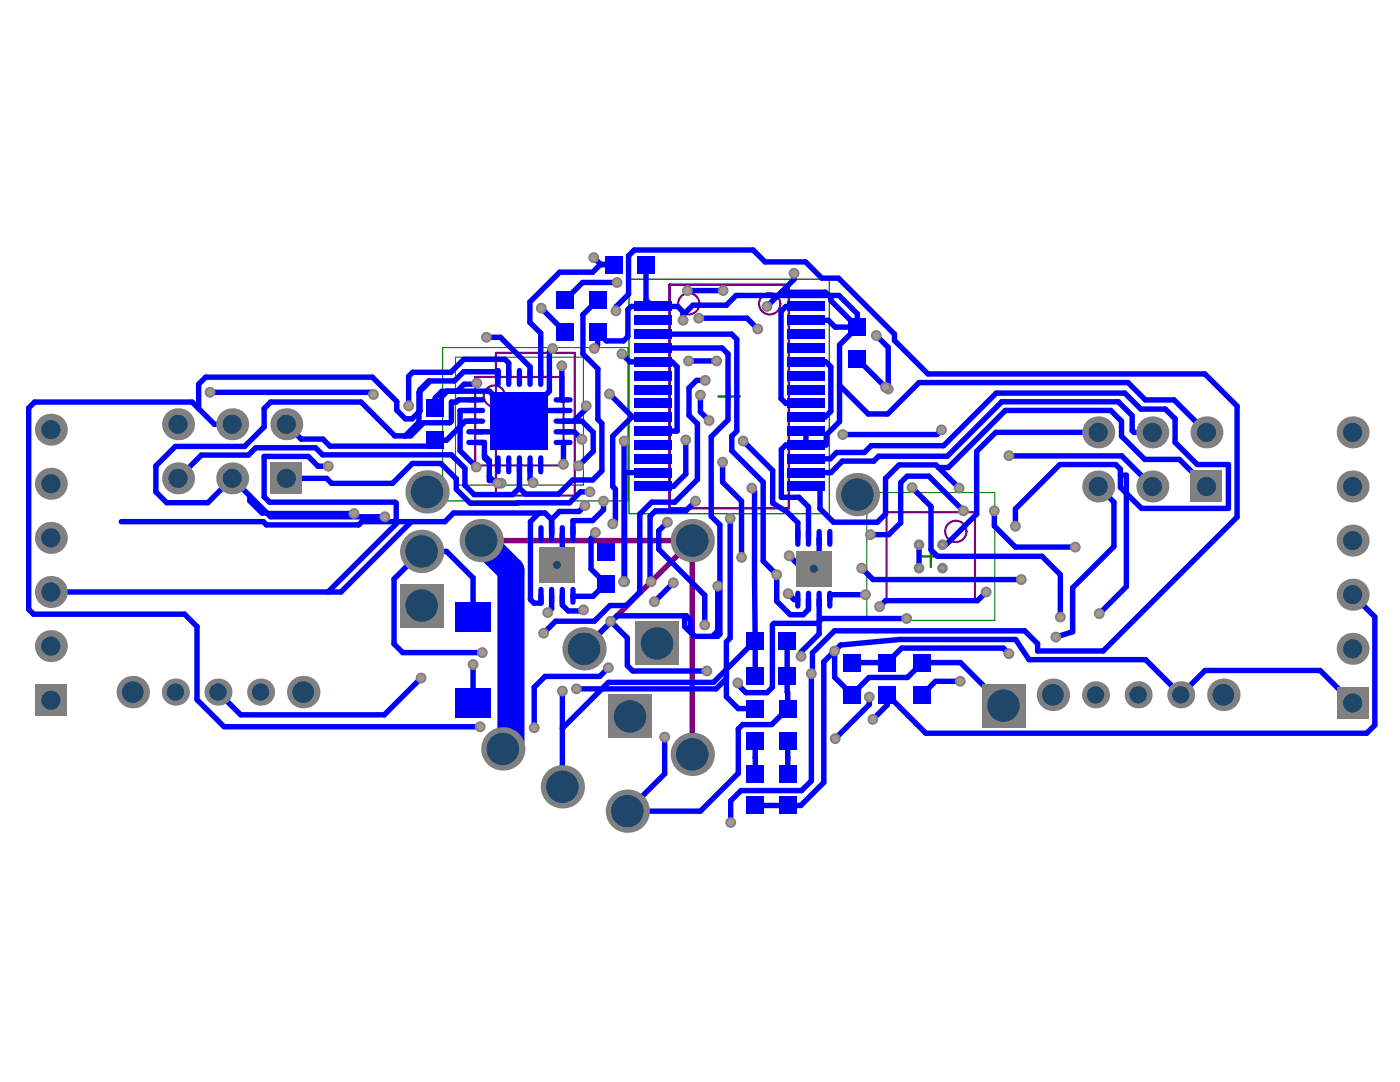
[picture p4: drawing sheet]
<svg xmlns="http://www.w3.org/2000/svg" width="279mm" height="216mm" viewBox="0 0 279 216" stroke-linecap="round" stroke-linejoin="round" font-family="sans-serif">
<path d="M143.4 79.1h4.3M145.5 77v4.2M101.5 84h4.3M103.7 81.9v4.3M104.7 84.7h4.3M106.8 82.5v4.3M183.6 111h4.3M185.8 108.9v4.3" fill="none" stroke="#008000" stroke-width=".43"/>
<path d="M125.5 55.7h40v46.8h-40zM88.3 69.4h37v30.6h-37zM90.9 71.3h25.5v25.5h-25.5zM173 98.3h25.5v25.5h-25.5z" fill="none" stroke="#008000" stroke-width=".21"/>
<g fill="none" stroke="#800080" stroke-width=".43">
<path d="M133.6 56.8h23.8v44.6h-23.8zM94.8 75.2h17.7v17.7h-17.7zM99 70.4h15.7v28.5h-15.7zM176.9 102.2h17.7v17.7h-17.7z"/>
<circle cx="98.7" cy="79" r="2.13"/>
<circle cx="137.5" cy="60.6" r="2.13"/>
<circle cx="153.6" cy="60.6" r="2.13"/>
<circle cx="190.8" cy="106" r="2.13"/>
</g>
<path d="M96 107.9h42.2M138.2 107.9v42.1M138.2 107.9l-21.6 21.6" fill="none" stroke="#800080" stroke-width="1.1"/>
<g fill="none" stroke="#00f" stroke-width="1.1">
<path d="M118.5 51.4l1.4 1.4h2.6l-2.6-.1-1.6 1.6h-6.6l-5.9 6v4l2.1 2.2v8.8M119.3 59.9l-3 2.9v7.8l3 3v10.1l.8 .8v9.4l-1.8 1.9h-4l-2.8 2.8h-6.7l-1.1-1.2M123.1 56.4h-6.8l-3.5 3.5M128.9 52.8v7.1l1.3 1.2M137.2 58h7.1M155.9 58.3h8.8l1.1 1.1v.6l5.3 5.3M158.5 54.5v1.3l-5.4 5.3M41.9 78.3h32.2l.4 .4M85.6 76.3l-2 2v5.9l-2.8 2.9M89.3 78.1l-1.2 1.2v.9l-1.3 1.3v-2.1l1.4-1.3h9.5l6 5.9M91.2 78.1h.1M94.9 79.8h-3.4l-.4 .4h-1v3.8l-.3 .4h-5.2l-2.7 2.6h-3.1l-6.7-6.8h-18.1l-1.3 1.3v3.7l-3.9 3.9h-13.8l-3.9 3.9v5.2l2.2 2.1h8.2l4.8-4.8 7.7 7.6h22.8"/>
<path d="M95.2 76.4l-.2 .3h-2.4l-1.4 1.4M97.1 67.3h2.8l5.9 5.9v2.1M99.4 75.3v-1.1h-6.9l-1.8 1.8h-5.1l-1.8 1.7v4.3l-1.6 1.6h-1.3l-1.7-1.8v-1.7l-4.9-4.8h-33.3l-1.4 1.4v4.8M101.5 75.3v-2.9l-.7-.7h-8.2l-2.6 2.6h-7.6l-.8 .8v5.9M108 61.5l4.8 4.7M110.3 69.5l-.7 .7v7.9l-8.1 8.1h-6.6M112.1 73v6.8h.3M121.6 78.6l4.7 4.7M122.9 62v-.8l2.5-2.5v-7.7l1.2-1.1h23.7l2.4 2.4h8.1l3.2 3.2h3.3l11.2 11.2v1.2l6.7 6.7h55.3l6.4 6.4v22.2l-26.7 26.7h-13.1v-1.5l-2.6-2.5h-38l-4.4 4.4v4.1M124.1 70.6l1.6 1.6h8.4l1 1v12.8h-4.9M130.2 66.7h15.8l1 1v18.3l-1 1v2.9l6.3 6.3v15.8l2.7 2.7v5.3l2.7 2.7h2.6l1-1.1v-1.9M130.2 69.4h13.9l1.2 1.2v13.2l-3.4 3.3v15.9l1.8 1.7v21.8l-.5 .5h-4.6l-2-2v-2.1"/>
<path d="M136.3 62.8l2-1.9h6.7l1.9-1.9h20.5l3.7 3.6v2.7M136.3 63.9v-1.7l-1.1-1.1h-9.3l-.6 .7v5.4l-.9 .8h-3.4l-1.7-1.8v2.7l-.7 .6M137.4 72h5.6M139.5 63.5h9.6l2.1 2.2M139.8 78.8v3.4l1.7 1.7M140.8 75.9h-1.8l-1.5 1.5v5.5l1.7 1.7v11.1l-4.5 4.5h-4.6l-2.4 2.4v15.5l-2.7 2.7h-3.3l-3.1 3.2h-7.7l-2.4 2.3M160.8 63.9h4.5l1.4 1.4h4.4M160.8 72.2h4l1 1v8.9l-1.2 1.2h-3.8M160.8 61.1h-4l-.9 1v17.4l.9 1h4M167.5 76.9l5.8 5.7h3.9l6.2-6.3h41.7l3.5 3.5h5.7l6.5 6.5M171.1 65.3l-3.6 3.5v15.3l-2.6 2.7v2h-8.1l-.9 .9v9.5h3.5l1.9 1.9v6.2M171.1 71.6l5.6 5.7"/>
<path d="M174.9 66.9l2.4 2.4v8.3M35.5 95.5l4.7-4.7h9.4l1.4-1.5h12l1.4 1.5h25.7l2.7 2.7v3.4l1.8 1.8h7.7l1.4-1.3M46.3 84.7h-3.5l-4.5-4.5h-31.4l-1.2 1.2v40.2l1 1h30.1l2.5 2.4v14.6l5.4 5.4h51.1M49.8 99v.9l2.5 2.5h1M57.1 95.5h8.1l1 .9h12.1l4-3.9h5.7l3.1 3.1v2l2.8 2.8 19.8-.1 2.1-2.1h1.9M65.5 93h-2l-2-1.9h-8.8v8l1.1 1.1h25.1l.2 .2v4.1l-13.6 13.6M94.9 88.3h1.8v3l1 1M94.9 81.9h-3.1v8l3.3 3.3M94.9 84h-2l-3.8 3.8h-2.3l-1.1 1.2h-19.8l-1.5-1.4h-4.3l-3-2.9M96.7 90.9l1 1v4h1.1l.6 .5M97.7 95.1l1.2 1.3h1.1M103.7 92.8v4.6"/>
<path d="M105.8 92.8v2.9l.6 .6M105.8 81.9h6.6M112.4 86.2h2.2l1.5 1.5M112.4 84h3.8l2.2 2.3v3.8l-2.9 2.9M112.4 88.3l.1 4.3M117 81v.6l-2.5 2.4M120.4 100v1.7l-2.1 2.2h-4v2.7M124.5 88v28l-.1 .1M130.2 83.3h-4.1l-3.8 3.7v10.1l.5 .5v6.4l-.5 .5M130.2 94.3h-5.5v21.8M136.9 87.8v6.8l-2.5 2.5h-4.2M138.8 100l-1.9 1.9h-6.1l-1.1 1.1v12.9l.3 .2"/>
<path d="M144.2 92.2v4l3.8 3.8v11.2M148.3 88l5.9 5.9v6.5l2.9 1.7 2.1 2.2v3M150 97.4l.6 .5 .1 29.9M160.8 91.5h4.9l1.3-1.2h5.5l1.4-1.4h14.4l10.5-10.5h25.7l3.2 3.2h4.9l1.9 2v4.7l4.4 4.4h6.3v8.7h-17.4l-4.2-4.1v-3.7l-.9-.9h-11.2l-8.9 8.8v3.5M160.8 97.1h2.9v4.4l2.7 2.7h8.7l1.6-1.6v-7.1l2.7-2.7h7.4l4.6 4.6M160.8 86v2.8M182 97.3l3.8 3.8v8.6l1.3 1.3h20.8l3.7 3.7v8.4M187.3 93.3h2l11.4-11.4h21l2.1 2.2v2.9l4.7 4.7h6.9l5.4 5.4M187.9 85.8l-.9 .9h-18.8M201.4 90.9l22.5 .1 6.1 6.1M219.2 86.3h-20.5l-3.8 3.8v12.5l-6.1 6.1h-.7M219.2 97.1l3.1 3.1v8.9l-8.2 8.2v8.8l-3.4 1"/>
<path d="M223.6 94.8h1.2v22.2l-5.4 5.4M230 86.3h-3.7l-.4-.4v-3l-2.7-2.7h-23.3l-10.8 10.8h-13.8l-.9 1h-6.3l-2.3 2.3h-5M53.4 102.5h17.2M82.1 104.1l-14 14h-57.9M107.6 102.4l-1.7 1.7v15.5l.7 .7h1.4v-1.4M110.1 118.9v2.6l-.8 .7M112.2 118.9v1.8l1.2 1.2h2.8l.2-.2M112.2 106.6v2.9l1.1 1.1M116.7 100.9l-1.1 1.2h-3.9l-1.6 1.5v3v-2.9l-1.3-1.3h-18.3l-1.7 1.7h-16.6l-.6 .6h-18.4l-.7-.6h-28.3M118.8 106.2v.4l-.8 .8v6.1l2.9 3-2.6 2.5-4-.1M133.2 104.2l-1.7 1.7v3.7l9.1 9.2v5.9M134.4 116.3l-3.8 3.8"/>
<path d="M143.2 116.9v9l-1 1.1M145.7 103.4v23.9l-.7 .8v10.9l2.3 2.4h3.4M157.3 118.5l1.2 1.2h.7M157.5 110.9l4.8 4.8h2.3M163.5 119.7v6.8l-3.6 3.6v.9M163.5 107.3v2.9l1.1 1.1M172 113.4l2.2 2.2h29.6M172.7 118.7h-7.1v1M183.4 108.7v4.7M192.3 101.9l-6.9-6.9h-4.4l-1.3 1.3v8l-2.3 2.4h-3.7M196.8 118.1l-1.7 1.8h-18.4l-1.2 1.1M198.4 101.9v3.1l4.2 4.2h12"/>
<path d="M269.9 118.7l4.5 4.4v21.6l-1.6 1.6h-88l-7.8-7.7v2.1l-2.8 2.8M84 135.3l-7.3 7.3h-28.7l-4.5-4.5M94.4 123.1v-7.8l-5.3-5.3h-5l-5.5 5.5v13l1.8 1.7h15.8M94.4 132.6v7.7M112.2 137.9v19.1M121.4 133.2l-1.7 1.8h-10.9l-2.2 2.1v8.1M121.8 124l3.4 3.3v5.5l1.1 1.1h14.8M138.7 127l-.9-.9v-2.4l-.8-.8h-13.9l-6.5 6.6M145 135.4l-2.1 2.1h-27.9M150.7 127.8v7.1M150.7 127.8l-8.3 8.4h-21l-9.2 9.1M157.1 127.8l.1 13.6-3.2 3.2h-5.8l-.9 .8v8.9l-7.5 7.6h-14.6l7.5-7.5v-7.3"/>
<path d="M161.9 134.4v21.4l-1.9 2h-12.1l-2.1 2v4.3M166.6 129.9v5.2l3.4 3.5 3.4-3.4h7.7l3-3h7.6l8.6 8.6M173.5 139.1v1.5l-6.8 6.8M180.9 123.4h-16.8l-1 1h-8.6l-.4 .3v12.4l-1 1.1h-4.2l-1.7-1.6v-.3M191.6 135.9h-4.9l-2.6 2.7M201.4 130.4l-1.2-1.1h-20.3l-2.9 2.9h-7M150.7 151.1v.1M150.7 147.8v6.5M157.2 151.1v.1M157.2 147.8v6.5M269.9 140.3l-6.4-6.5h-23l-4.9 4.8-7-7h-23.3l-2.6-4h-23.1l-11.8 1.1-3.4 3.4v24l-4.6 4.6h-9.1"/>
</g>
<path d="M102 147.8l-1.6 1.6" fill="none" stroke="#00f" stroke-width="4.3"/>
<path d="M96 107.9l6 5.9v34" fill="none" stroke="#00f" stroke-width="5.4"/>
<circle cx="148.3" cy="88" r="1.08" fill="#808080"/>
<circle cx="148.3" cy="88" r=".7" fill="#a6968d"/>
<circle cx="120.4" cy="100" r="1.08" fill="#808080"/>
<circle cx="120.4" cy="100" r=".7" fill="#a6968d"/>
<circle cx="151.2" cy="65.7" r="1.08" fill="#808080"/>
<circle cx="151.2" cy="65.7" r=".7" fill="#a6968d"/>
<circle cx="139.5" cy="63.5" r="1.08" fill="#808080"/>
<circle cx="139.5" cy="63.5" r=".7" fill="#a6968d"/>
<circle cx="108" cy="61.5" r="1.08" fill="#808080"/>
<circle cx="108" cy="61.5" r=".7" fill="#a6968d"/>
<circle cx="136.9" cy="87.8" r="1.08" fill="#808080"/>
<circle cx="136.9" cy="87.8" r=".7" fill="#a6968d"/>
<circle cx="201.4" cy="90.9" r="1.08" fill="#808080"/>
<circle cx="201.4" cy="90.9" r=".7" fill="#a6968d"/>
<circle cx="196.8" cy="118.1" r="1.08" fill="#808080"/>
<circle cx="196.8" cy="118.1" r=".7" fill="#a6968d"/>
<circle cx="175.5" cy="121" r="1.08" fill="#808080"/>
<circle cx="175.5" cy="121" r=".7" fill="#a6968d"/>
<circle cx="173.5" cy="139.1" r="1.08" fill="#808080"/>
<circle cx="173.5" cy="139.1" r=".7" fill="#a6968d"/>
<circle cx="166.7" cy="147.4" r="1.08" fill="#808080"/>
<circle cx="166.7" cy="147.4" r=".7" fill="#a6968d"/>
<circle cx="140.6" cy="124.7" r="1.08" fill="#808080"/>
<circle cx="140.6" cy="124.7" r=".7" fill="#a6968d"/>
<circle cx="133.2" cy="104.2" r="1.08" fill="#808080"/>
<circle cx="133.2" cy="104.2" r=".7" fill="#a6968d"/>
<circle cx="100" cy="96.4" r="1.08" fill="#808080"/>
<circle cx="100" cy="96.4" r=".7" fill="#a6968d"/>
<circle cx="122.3" cy="104.5" r="1.08" fill="#808080"/>
<circle cx="122.3" cy="104.5" r=".7" fill="#a6968d"/>
<circle cx="99.4" cy="96.4" r="1.08" fill="#808080"/>
<circle cx="99.4" cy="96.4" r=".7" fill="#a6968d"/>
<circle cx="121.6" cy="78.6" r="1.08" fill="#808080"/>
<circle cx="121.6" cy="78.6" r=".7" fill="#a6968d"/>
<circle cx="210.7" cy="127.1" r="1.08" fill="#808080"/>
<circle cx="210.7" cy="127.1" r=".7" fill="#a6968d"/>
<circle cx="201.4" cy="130.4" r="1.08" fill="#808080"/>
<circle cx="201.4" cy="130.4" r=".7" fill="#a6968d"/>
<circle cx="122.9" cy="62" r="1.08" fill="#808080"/>
<circle cx="122.9" cy="62" r=".7" fill="#a6968d"/>
<circle cx="145.8" cy="164.1" r="1.08" fill="#808080"/>
<circle cx="145.8" cy="164.1" r=".7" fill="#a6968d"/>
<circle cx="161.9" cy="134.4" r="1.08" fill="#808080"/>
<circle cx="161.9" cy="134.4" r=".7" fill="#a6968d"/>
<circle cx="168.2" cy="86.7" r="1.08" fill="#808080"/>
<circle cx="168.2" cy="86.7" r=".7" fill="#a6968d"/>
<circle cx="187.9" cy="85.8" r="1.08" fill="#808080"/>
<circle cx="187.9" cy="85.8" r=".7" fill="#a6968d"/>
<circle cx="123.1" cy="56.4" r="1.08" fill="#808080"/>
<circle cx="123.1" cy="56.4" r=".7" fill="#a6968d"/>
<circle cx="110.3" cy="69.5" r="1.08" fill="#808080"/>
<circle cx="110.3" cy="69.5" r=".7" fill="#a6968d"/>
<circle cx="177.3" cy="77.6" r="1.08" fill="#808080"/>
<circle cx="177.3" cy="77.6" r=".7" fill="#a6968d"/>
<circle cx="174.9" cy="66.9" r="1.08" fill="#808080"/>
<circle cx="174.9" cy="66.9" r=".7" fill="#a6968d"/>
<circle cx="176.7" cy="77.3" r="1.08" fill="#808080"/>
<circle cx="176.7" cy="77.3" r=".7" fill="#a6968d"/>
<circle cx="116.7" cy="100.9" r="1.08" fill="#808080"/>
<circle cx="116.7" cy="100.9" r=".7" fill="#a6968d"/>
<circle cx="141.5" cy="83.9" r="1.08" fill="#808080"/>
<circle cx="141.5" cy="83.9" r=".7" fill="#a6968d"/>
<circle cx="139.8" cy="78.8" r="1.08" fill="#808080"/>
<circle cx="139.8" cy="78.8" r=".7" fill="#a6968d"/>
<circle cx="115.5" cy="93" r="1.08" fill="#808080"/>
<circle cx="115.5" cy="93" r=".7" fill="#a6968d"/>
<circle cx="65.5" cy="93" r="1.08" fill="#808080"/>
<circle cx="65.5" cy="93" r=".7" fill="#a6968d"/>
<circle cx="116.4" cy="121.7" r="1.08" fill="#808080"/>
<circle cx="116.4" cy="121.7" r=".7" fill="#a6968d"/>
<circle cx="112.2" cy="137.9" r="1.08" fill="#808080"/>
<circle cx="112.2" cy="137.9" r=".7" fill="#a6968d"/>
<circle cx="150" cy="97.4" r="1.08" fill="#808080"/>
<circle cx="150" cy="97.4" r=".7" fill="#a6968d"/>
<circle cx="132.7" cy="147.1" r="1.08" fill="#808080"/>
<circle cx="132.7" cy="147.1" r=".7" fill="#a6968d"/>
<circle cx="109.3" cy="122.2" r="1.08" fill="#808080"/>
<circle cx="109.3" cy="122.2" r=".7" fill="#a6968d"/>
<circle cx="129.9" cy="116.1" r="1.08" fill="#808080"/>
<circle cx="129.9" cy="116.1" r=".7" fill="#a6968d"/>
<circle cx="138.8" cy="100" r="1.08" fill="#808080"/>
<circle cx="138.8" cy="100" r=".7" fill="#a6968d"/>
<circle cx="202.6" cy="105" r="1.08" fill="#808080"/>
<circle cx="202.6" cy="105" r=".7" fill="#a6968d"/>
<circle cx="219.4" cy="122.4" r="1.08" fill="#808080"/>
<circle cx="219.4" cy="122.4" r=".7" fill="#a6968d"/>
<circle cx="191.6" cy="135.9" r="1.08" fill="#808080"/>
<circle cx="191.6" cy="135.9" r=".7" fill="#a6968d"/>
<circle cx="203.8" cy="115.6" r="1.08" fill="#808080"/>
<circle cx="203.8" cy="115.6" r=".7" fill="#a6968d"/>
<circle cx="172" cy="113.4" r="1.08" fill="#808080"/>
<circle cx="172" cy="113.4" r=".7" fill="#a6968d"/>
<circle cx="96.2" cy="130.2" r="1.08" fill="#808080"/>
<circle cx="96.2" cy="130.2" r=".7" fill="#a6968d"/>
<circle cx="144.2" cy="92.2" r="1.08" fill="#808080"/>
<circle cx="144.2" cy="92.2" r=".7" fill="#a6968d"/>
<circle cx="148" cy="111.2" r="1.08" fill="#808080"/>
<circle cx="148" cy="111.2" r=".7" fill="#a6968d"/>
<circle cx="134.4" cy="116.3" r="1.08" fill="#808080"/>
<circle cx="134.4" cy="116.3" r=".7" fill="#a6968d"/>
<circle cx="130.6" cy="120.1" r="1.08" fill="#808080"/>
<circle cx="130.6" cy="120.1" r=".7" fill="#a6968d"/>
<circle cx="121.4" cy="133.2" r="1.08" fill="#808080"/>
<circle cx="121.4" cy="133.2" r=".7" fill="#a6968d"/>
<circle cx="106.6" cy="145.2" r="1.08" fill="#808080"/>
<circle cx="106.6" cy="145.2" r=".7" fill="#a6968d"/>
<circle cx="95.8" cy="145" r="1.08" fill="#808080"/>
<circle cx="95.8" cy="145" r=".7" fill="#a6968d"/>
<circle cx="81.6" cy="81" r="1.08" fill="#808080"/>
<circle cx="81.6" cy="81" r=".7" fill="#a6968d"/>
<circle cx="117.7" cy="98.2" r="1.08" fill="#808080"/>
<circle cx="117.7" cy="98.2" r=".7" fill="#a6968d"/>
<circle cx="214.6" cy="109.2" r="1.08" fill="#808080"/>
<circle cx="214.6" cy="109.2" r=".7" fill="#a6968d"/>
<circle cx="198.4" cy="101.9" r="1.08" fill="#808080"/>
<circle cx="198.4" cy="101.9" r=".7" fill="#a6968d"/>
<circle cx="192.3" cy="101.9" r="1.08" fill="#808080"/>
<circle cx="192.3" cy="101.9" r=".7" fill="#a6968d"/>
<circle cx="173.7" cy="106.7" r="1.08" fill="#808080"/>
<circle cx="173.7" cy="106.7" r=".7" fill="#a6968d"/>
<circle cx="97.1" cy="67.3" r="1.08" fill="#808080"/>
<circle cx="97.1" cy="67.3" r=".7" fill="#a6968d"/>
<circle cx="84" cy="135.3" r="1.08" fill="#808080"/>
<circle cx="84" cy="135.3" r=".7" fill="#a6968d"/>
<circle cx="108.5" cy="126.3" r="1.08" fill="#808080"/>
<circle cx="108.5" cy="126.3" r=".7" fill="#a6968d"/>
<circle cx="140.8" cy="75.9" r="1.08" fill="#808080"/>
<circle cx="140.8" cy="75.9" r=".7" fill="#a6968d"/>
<circle cx="118.5" cy="51.4" r="1.08" fill="#808080"/>
<circle cx="118.5" cy="51.4" r=".7" fill="#a6968d"/>
<circle cx="145.7" cy="103.4" r="1.08" fill="#808080"/>
<circle cx="145.7" cy="103.4" r=".7" fill="#a6968d"/>
<circle cx="115" cy="137.5" r="1.08" fill="#808080"/>
<circle cx="115" cy="137.5" r=".7" fill="#a6968d"/>
<circle cx="76.8" cy="103.1" r="1.08" fill="#808080"/>
<circle cx="76.8" cy="103.1" r=".7" fill="#a6968d"/>
<circle cx="41.9" cy="78.3" r="1.08" fill="#808080"/>
<circle cx="41.9" cy="78.3" r=".7" fill="#a6968d"/>
<circle cx="74.5" cy="78.7" r="1.08" fill="#808080"/>
<circle cx="74.5" cy="78.7" r=".7" fill="#a6968d"/>
<circle cx="112.1" cy="73" r="1.08" fill="#808080"/>
<circle cx="112.1" cy="73" r=".7" fill="#a6968d"/>
<circle cx="116.1" cy="87.7" r="1.08" fill="#808080"/>
<circle cx="116.1" cy="87.7" r=".7" fill="#a6968d"/>
<circle cx="137.2" cy="58" r="1.08" fill="#808080"/>
<circle cx="137.2" cy="58" r=".7" fill="#a6968d"/>
<circle cx="144.3" cy="58" r="1.08" fill="#808080"/>
<circle cx="144.3" cy="58" r=".7" fill="#a6968d"/>
<circle cx="143" cy="72" r="1.08" fill="#808080"/>
<circle cx="143" cy="72" r=".7" fill="#a6968d"/>
<circle cx="137.4" cy="72" r="1.08" fill="#808080"/>
<circle cx="137.4" cy="72" r=".7" fill="#a6968d"/>
<circle cx="159.9" cy="131" r="1.08" fill="#808080"/>
<circle cx="159.9" cy="131" r=".7" fill="#a6968d"/>
<circle cx="143.2" cy="116.9" r="1.08" fill="#808080"/>
<circle cx="143.2" cy="116.9" r=".7" fill="#a6968d"/>
<circle cx="180.9" cy="123.4" r="1.08" fill="#808080"/>
<circle cx="180.9" cy="123.4" r=".7" fill="#a6968d"/>
<circle cx="147.2" cy="136.3" r="1.08" fill="#808080"/>
<circle cx="147.2" cy="136.3" r=".7" fill="#a6968d"/>
<circle cx="141.1" cy="133.9" r="1.08" fill="#808080"/>
<circle cx="141.1" cy="133.9" r=".7" fill="#a6968d"/>
<circle cx="121.8" cy="124" r="1.08" fill="#808080"/>
<circle cx="121.8" cy="124" r=".7" fill="#a6968d"/>
<circle cx="124.7" cy="116.1" r="1.08" fill="#808080"/>
<circle cx="124.7" cy="116.1" r=".7" fill="#a6968d"/>
<circle cx="124.5" cy="88" r="1.08" fill="#808080"/>
<circle cx="124.5" cy="88" r=".7" fill="#a6968d"/>
<circle cx="124.4" cy="116.1" r="1.08" fill="#808080"/>
<circle cx="124.4" cy="116.1" r=".7" fill="#a6968d"/>
<circle cx="95.1" cy="93.2" r="1.08" fill="#808080"/>
<circle cx="95.1" cy="93.2" r=".7" fill="#a6968d"/>
<circle cx="112.5" cy="92.6" r="1.08" fill="#808080"/>
<circle cx="112.5" cy="92.6" r=".7" fill="#a6968d"/>
<circle cx="118.8" cy="106.2" r="1.08" fill="#808080"/>
<circle cx="118.8" cy="106.2" r=".7" fill="#a6968d"/>
<circle cx="106.4" cy="96.3" r="1.08" fill="#808080"/>
<circle cx="106.4" cy="96.3" r=".7" fill="#a6968d"/>
<circle cx="94.4" cy="132.6" r="1.08" fill="#808080"/>
<circle cx="94.4" cy="132.6" r=".7" fill="#a6968d"/>
<circle cx="155" cy="114.7" r="1.08" fill="#808080"/>
<circle cx="155" cy="114.7" r=".7" fill="#a6968d"/>
<circle cx="166.6" cy="129.9" r="1.08" fill="#808080"/>
<circle cx="166.6" cy="129.9" r=".7" fill="#a6968d"/>
<circle cx="95.2" cy="76.4" r="1.08" fill="#808080"/>
<circle cx="95.2" cy="76.4" r=".7" fill="#a6968d"/>
<circle cx="157.3" cy="118.5" r="1.08" fill="#808080"/>
<circle cx="157.3" cy="118.5" r=".7" fill="#a6968d"/>
<circle cx="172.7" cy="118.7" r="1.08" fill="#808080"/>
<circle cx="172.7" cy="118.7" r=".7" fill="#a6968d"/>
<circle cx="211.6" cy="123.1" r="1.08" fill="#808080"/>
<circle cx="211.6" cy="123.1" r=".7" fill="#a6968d"/>
<circle cx="182" cy="97.3" r="1.08" fill="#808080"/>
<circle cx="182" cy="97.3" r=".7" fill="#a6968d"/>
<circle cx="191.4" cy="97.4" r="1.08" fill="#808080"/>
<circle cx="191.4" cy="97.4" r=".7" fill="#a6968d"/>
<circle cx="70.6" cy="102.5" r="1.08" fill="#808080"/>
<circle cx="70.6" cy="102.5" r=".7" fill="#a6968d"/>
<circle cx="153.1" cy="61.2" r="1.08" fill="#808080"/>
<circle cx="153.1" cy="61.2" r=".7" fill="#a6968d"/>
<circle cx="158.5" cy="54.5" r="1.08" fill="#808080"/>
<circle cx="158.5" cy="54.5" r=".7" fill="#a6968d"/>
<circle cx="174.2" cy="143.5" r="1.08" fill="#808080"/>
<circle cx="174.2" cy="143.5" r=".7" fill="#a6968d"/>
<circle cx="117" cy="81" r="1.08" fill="#808080"/>
<circle cx="117" cy="81" r=".7" fill="#a6968d"/>
<circle cx="118.6" cy="69.5" r="1.08" fill="#808080"/>
<circle cx="118.6" cy="69.5" r=".7" fill="#a6968d"/>
<circle cx="136.3" cy="63.9" r="1.08" fill="#808080"/>
<circle cx="136.3" cy="63.9" r=".7" fill="#a6968d"/>
<circle cx="124.1" cy="70.6" r="1.08" fill="#808080"/>
<circle cx="124.1" cy="70.6" r=".7" fill="#a6968d"/>
<circle cx="157.5" cy="110.9" r="1.08" fill="#808080"/>
<circle cx="157.5" cy="110.9" r=".7" fill="#a6968d"/>
<circle cx="183.4" cy="113.4" r="1.06" fill="#808080"/>
<circle cx="183.4" cy="113.4" r=".43" fill="#a6968d"/>
<circle cx="188.1" cy="113.4" r="1.06" fill="#808080"/>
<circle cx="188.1" cy="113.4" r=".43" fill="#a6968d"/>
<circle cx="183.4" cy="108.7" r="1.06" fill="#808080"/>
<circle cx="183.4" cy="108.7" r=".43" fill="#a6968d"/>
<circle cx="188.1" cy="108.7" r="1.06" fill="#808080"/>
<circle cx="188.1" cy="108.7" r=".43" fill="#a6968d"/>
<circle cx="164.6" cy="111.3" r="1.08" fill="#808080"/>
<circle cx="164.6" cy="111.3" r=".7" fill="#a6968d"/>
<circle cx="160.3" cy="111.3" r="1.08" fill="#808080"/>
<circle cx="160.3" cy="111.3" r=".7" fill="#a6968d"/>
<circle cx="164.6" cy="115.7" r="1.08" fill="#808080"/>
<circle cx="164.6" cy="115.7" r=".7" fill="#a6968d"/>
<circle cx="113.3" cy="114.9" r="1.08" fill="#808080"/>
<circle cx="113.3" cy="114.9" r=".7" fill="#a6968d"/>
<circle cx="109" cy="114.9" r="1.08" fill="#808080"/>
<circle cx="109" cy="114.9" r=".7" fill="#a6968d"/>
<circle cx="109" cy="110.6" r="1.08" fill="#808080"/>
<circle cx="109" cy="110.6" r=".7" fill="#a6968d"/>
<circle cx="113.3" cy="110.6" r="1.08" fill="#808080"/>
<circle cx="113.3" cy="110.6" r=".7" fill="#a6968d"/>
<circle cx="160.3" cy="115.7" r="1.08" fill="#808080"/>
<circle cx="160.3" cy="115.7" r=".7" fill="#a6968d"/>
<circle cx="230" cy="97.1" r="3.2" fill="#808080"/>
<circle cx="230" cy="97.1" r="1.91" fill="#1f4769"/>
<circle cx="230" cy="86.3" r="3.2" fill="#808080"/>
<circle cx="230" cy="86.3" r="1.91" fill="#1f4769"/>
<circle cx="57.1" cy="84.7" r="3.2" fill="#808080"/>
<circle cx="57.1" cy="84.7" r="1.91" fill="#1f4769"/>
<path d="M54 92.3h6.3v6.3h-6.3z" fill-rule="evenodd" fill="#808080"/>
<circle cx="57.1" cy="95.5" r="1.91" fill="#1f4769"/>
<circle cx="227.1" cy="138.6" r="2.7" fill="#808080"/>
<circle cx="227.1" cy="138.6" r="1.73" fill="#1f4769"/>
<circle cx="218.6" cy="138.6" r="2.7" fill="#808080"/>
<circle cx="218.6" cy="138.6" r="1.73" fill="#1f4769"/>
<circle cx="219.2" cy="97.1" r="3.2" fill="#808080"/>
<circle cx="219.2" cy="97.1" r="1.91" fill="#1f4769"/>
<path d="M158.9 110h7v7h-7z" fill-rule="evenodd" fill="#808080"/>
<circle cx="162.4" cy="113.5" r=".81" fill="#1f4769"/>
<path d="M7 136.5h6.3v6.4h-6.3z" fill-rule="evenodd" fill="#808080"/>
<circle cx="10.2" cy="139.7" r="1.91" fill="#1f4769"/>
<circle cx="10.2" cy="96.5" r="3.2" fill="#808080"/>
<circle cx="10.2" cy="96.5" r="1.91" fill="#1f4769"/>
<circle cx="244.2" cy="138.6" r="3.2" fill="#808080"/>
<circle cx="244.2" cy="138.6" r="2.16" fill="#1f4769"/>
<circle cx="210.1" cy="138.6" r="3.2" fill="#808080"/>
<circle cx="210.1" cy="138.6" r="2.16" fill="#1f4769"/>
<circle cx="219.2" cy="86.3" r="3.2" fill="#808080"/>
<circle cx="219.2" cy="86.3" r="1.91" fill="#1f4769"/>
<circle cx="112.2" cy="157" r="4.3" fill="#808080"/>
<circle cx="112.2" cy="157" r="3.2" fill="#1f4769"/>
<circle cx="125.2" cy="161.9" r="4.3" fill="#808080"/>
<circle cx="125.2" cy="161.9" r="3.2" fill="#1f4769"/>
<circle cx="116.6" cy="129.5" r="4.3" fill="#808080"/>
<circle cx="116.6" cy="129.5" r="3.2" fill="#1f4769"/>
<path d="M121.4 138.6h8.7v8.7h-8.7z" fill-rule="evenodd" fill="#808080"/>
<circle cx="125.7" cy="143" r="3.2" fill="#1f4769"/>
<path d="M79.8 116.5h8.7v8.6h-8.7z" fill-rule="evenodd" fill="#808080"/>
<circle cx="84.1" cy="120.8" r="3.2" fill="#1f4769"/>
<circle cx="85.2" cy="98.2" r="4.3" fill="#808080"/>
<circle cx="85.2" cy="98.2" r="3.2" fill="#1f4769"/>
<circle cx="60.5" cy="138.1" r="3.2" fill="#808080"/>
<circle cx="60.5" cy="138.1" r="2.16" fill="#1f4769"/>
<circle cx="52" cy="138.1" r="2.7" fill="#808080"/>
<circle cx="52" cy="138.1" r="1.73" fill="#1f4769"/>
<circle cx="43.5" cy="138.1" r="2.7" fill="#808080"/>
<circle cx="43.5" cy="138.1" r="1.73" fill="#1f4769"/>
<circle cx="35" cy="138.1" r="2.7" fill="#808080"/>
<circle cx="35" cy="138.1" r="1.73" fill="#1f4769"/>
<circle cx="35.5" cy="84.7" r="3.2" fill="#808080"/>
<circle cx="35.5" cy="84.7" r="1.91" fill="#1f4769"/>
<circle cx="35.5" cy="95.5" r="3.2" fill="#808080"/>
<circle cx="35.5" cy="95.5" r="1.91" fill="#1f4769"/>
<circle cx="46.3" cy="84.7" r="3.2" fill="#808080"/>
<circle cx="46.3" cy="84.7" r="1.91" fill="#1f4769"/>
<circle cx="46.3" cy="95.5" r="3.2" fill="#808080"/>
<circle cx="46.3" cy="95.5" r="1.91" fill="#1f4769"/>
<circle cx="10.2" cy="118.1" r="3.2" fill="#808080"/>
<circle cx="10.2" cy="118.1" r="1.91" fill="#1f4769"/>
<circle cx="10.2" cy="128.9" r="3.2" fill="#808080"/>
<circle cx="10.2" cy="128.9" r="1.91" fill="#1f4769"/>
<circle cx="26.5" cy="138.1" r="3.2" fill="#808080"/>
<circle cx="26.5" cy="138.1" r="2.16" fill="#1f4769"/>
<circle cx="10.2" cy="85.7" r="3.2" fill="#808080"/>
<circle cx="10.2" cy="85.7" r="1.91" fill="#1f4769"/>
<circle cx="10.2" cy="107.3" r="3.2" fill="#808080"/>
<circle cx="10.2" cy="107.3" r="1.91" fill="#1f4769"/>
<path d="M107.6 109.2h7.1v7h-7.1z" fill-rule="evenodd" fill="#808080"/>
<circle cx="111.2" cy="112.7" r=".81" fill="#1f4769"/>
<circle cx="84.1" cy="110" r="4.3" fill="#808080"/>
<circle cx="84.1" cy="110" r="3.2" fill="#1f4769"/>
<path d="M266.8 137.1h6.3v6.4h-6.3z" fill-rule="evenodd" fill="#808080"/>
<circle cx="269.9" cy="140.3" r="1.91" fill="#1f4769"/>
<circle cx="235.6" cy="138.6" r="2.7" fill="#808080"/>
<circle cx="235.6" cy="138.6" r="1.73" fill="#1f4769"/>
<circle cx="269.9" cy="97.1" r="3.2" fill="#808080"/>
<circle cx="269.9" cy="97.1" r="1.91" fill="#1f4769"/>
<path d="M237.6 93.9h6.4v6.4h-6.4z" fill-rule="evenodd" fill="#808080"/>
<circle cx="240.8" cy="97.1" r="1.91" fill="#1f4769"/>
<circle cx="269.9" cy="118.7" r="3.2" fill="#808080"/>
<circle cx="269.9" cy="118.7" r="1.91" fill="#1f4769"/>
<circle cx="269.9" cy="129.5" r="3.2" fill="#808080"/>
<circle cx="269.9" cy="129.5" r="1.91" fill="#1f4769"/>
<circle cx="269.9" cy="86.3" r="3.2" fill="#808080"/>
<circle cx="269.9" cy="86.3" r="1.91" fill="#1f4769"/>
<circle cx="269.9" cy="107.9" r="3.2" fill="#808080"/>
<circle cx="269.9" cy="107.9" r="1.91" fill="#1f4769"/>
<circle cx="240.8" cy="86.3" r="3.2" fill="#808080"/>
<circle cx="240.8" cy="86.3" r="1.91" fill="#1f4769"/>
<path d="M126.8 124.1h8.7v8.6h-8.7z" fill-rule="evenodd" fill="#808080"/>
<circle cx="131.1" cy="128.4" r="3.2" fill="#1f4769"/>
<path d="M196 136.5h8.6v8.6h-8.6z" fill-rule="evenodd" fill="#808080"/>
<circle cx="200.3" cy="140.8" r="3.2" fill="#1f4769"/>
<circle cx="138.2" cy="107.9" r="4.3" fill="#808080"/>
<circle cx="138.2" cy="107.9" r="3.2" fill="#1f4769"/>
<circle cx="96" cy="107.9" r="4.3" fill="#808080"/>
<circle cx="96" cy="107.9" r="3.2" fill="#1f4769"/>
<circle cx="171.1" cy="98.7" r="4.3" fill="#808080"/>
<circle cx="171.1" cy="98.7" r="3.2" fill="#1f4769"/>
<circle cx="138.2" cy="150.5" r="4.3" fill="#808080"/>
<circle cx="138.2" cy="150.5" r="3.2" fill="#1f4769"/>
<circle cx="100.4" cy="149.4" r="4.3" fill="#808080"/>
<circle cx="100.4" cy="149.4" r="3.2" fill="#1f4769"/>
<g fill="#00f">
<path d="M182.4 136.9h3.4v3.4h-3.4z" fill-rule="evenodd"/>
<path d="M182.4 130.5h3.4v3.4h-3.4z" fill-rule="evenodd"/>
<path d="M175.3 136.9h3.5v3.4h-3.5z" fill-rule="evenodd"/>
<path d="M175.3 130.5h3.5v3.4h-3.5z" fill-rule="evenodd"/>
<path d="M168.3 136.9h3.4v3.4h-3.4z" fill-rule="evenodd"/>
<path d="M168.3 130.5h3.4v3.4h-3.4z" fill-rule="evenodd"/>
<path d="M169.4 69.9h3.4v3.4h-3.4z" fill-rule="evenodd"/>
<path d="M149 146.1h3.4v3.4h-3.4z" fill-rule="evenodd"/>
<path d="M149 139.7h3.4v3.4h-3.4z" fill-rule="evenodd"/>
</g>
<path d="M114.3 105.3v2.5" fill="none" stroke="#00f" stroke-width="1.1"/>
<path d="M117.6 58.2h3.4v3.4h-3.4z" fill-rule="evenodd" fill="#00f"/>
<path d="M108 105.3v2.5M110.1 105.3v2.5M165.6 106.1v2.5M165.6 118.4v2.5" fill="none" stroke="#00f" stroke-width="1.1"/>
<path d="M169.4 63.6h3.4v3.4h-3.4z" fill-rule="evenodd" fill="#00f"/>
<path d="M159.2 106.1v2.5M159.2 118.4v2.5M161.3 106.1v2.5M161.3 118.4v2.5M163.5 106.1v2.5M163.5 118.4v2.5" fill="none" stroke="#00f" stroke-width="1.1"/>
<g fill="#00f">
<path d="M149 152.7h3.4v3.4h-3.4z" fill-rule="evenodd"/>
<path d="M149 159h3.4v3.4h-3.4z" fill-rule="evenodd"/>
<path d="M149 133.2h3.4v3.4h-3.4z" fill-rule="evenodd"/>
<path d="M149 126.1h3.4v3.4h-3.4z" fill-rule="evenodd"/>
</g>
<path d="M114.3 117.6v2.6" fill="none" stroke="#00f" stroke-width="1.1"/>
<path d="M117.6 64.5h3.4v3.4h-3.4z" fill-rule="evenodd" fill="#00f"/>
<path d="M99.4 73.9v2.8M101.5 73.9v2.8M105.8 73.9v2.8M107.9 73.9v2.8M99.4 91.4v2.7M101.5 91.4v2.7M105.8 91.4v2.7M107.9 91.4v2.7M108 117.6v2.6M110.1 117.6v2.6" fill="none" stroke="#00f" stroke-width="1.1"/>
<g fill="#00f">
<path d="M155.5 146.1h3.4v3.4h-3.4z" fill-rule="evenodd"/>
<path d="M155.5 139.7h3.4v3.4h-3.4z" fill-rule="evenodd"/>
<path d="M157.1 93.4h7.5v1.9h-7.5z" fill-rule="evenodd"/>
<path d="M157.1 96.1h7.5v1.9h-7.5z" fill-rule="evenodd"/>
<path d="M157.1 85.1h7.5v1.9h-7.5z" fill-rule="evenodd"/>
<path d="M157.1 87.8h7.5v1.9h-7.5z" fill-rule="evenodd"/>
<path d="M157.1 76.8h7.5v1.9h-7.5z" fill-rule="evenodd"/>
<path d="M157.1 79.5h7.5v1.9h-7.5z" fill-rule="evenodd"/>
<path d="M157.1 68.5h7.5v1.9h-7.5z" fill-rule="evenodd"/>
<path d="M157.1 71.2h7.5v2h-7.5z" fill-rule="evenodd"/>
<path d="M157.1 60.2h7.5v1.9h-7.5z" fill-rule="evenodd"/>
<path d="M157.1 63h7.5v1.9h-7.5z" fill-rule="evenodd"/>
</g>
<path d="M112.2 105.3v2.5" fill="none" stroke="#00f" stroke-width="1.1"/>
<g fill="#00f">
<path d="M126.5 93.4h7.4v1.9h-7.4z" fill-rule="evenodd"/>
<path d="M126.5 96.1h7.4v1.9h-7.4z" fill-rule="evenodd"/>
</g>
<path d="M111 88.3h2.8M111 86.2h2.8" fill="none" stroke="#00f" stroke-width="1.1"/>
<g fill="#00f">
<path d="M126.5 85.1h7.4v1.9h-7.4z" fill-rule="evenodd"/>
<path d="M126.5 87.8h7.4v1.9h-7.4z" fill-rule="evenodd"/>
</g>
<path d="M111 79.8h2.8M111 81.9h2.8" fill="none" stroke="#00f" stroke-width="1.1"/>
<g fill="#00f">
<path d="M126.5 76.8h7.4v1.9h-7.4z" fill-rule="evenodd"/>
<path d="M126.5 79.5h7.4v1.9h-7.4z" fill-rule="evenodd"/>
<path d="M126.5 68.5h7.4v1.9h-7.4z" fill-rule="evenodd"/>
<path d="M126.5 71.2h7.4v2h-7.4z" fill-rule="evenodd"/>
<path d="M111.1 58.2h3.4v3.4h-3.4z" fill-rule="evenodd"/>
<path d="M126.5 60.2h7.4v1.9h-7.4z" fill-rule="evenodd"/>
<path d="M126.5 63h7.4v1.9h-7.4z" fill-rule="evenodd"/>
<path d="M127.2 51.1h3.4v3.4h-3.4z" fill-rule="evenodd"/>
<path d="M120.8 51.1h3.4v3.4h-3.4z" fill-rule="evenodd"/>
<path d="M90.9 137.3h7v5.9h-7z" fill-rule="evenodd"/>
<path d="M90.9 120.1h7v6h-7z" fill-rule="evenodd"/>
</g>
<path d="M93.6 86.2h2.7M93.6 88.3h2.7" fill="none" stroke="#00f" stroke-width="1.1"/>
<path d="M85.1 86.1h3.5v3.4h-3.5z" fill-rule="evenodd" fill="#00f"/>
<path d="M93.6 79.8h2.7M93.6 81.9h2.7" fill="none" stroke="#00f" stroke-width="1.1"/>
<g fill="#00f">
<path d="M155.5 159h3.4v3.4h-3.4z" fill-rule="evenodd"/>
<path d="M155.5 152.7h3.4v3.4h-3.4z" fill-rule="evenodd"/>
<path d="M155.4 133.2h3.4v3.4h-3.4z" fill-rule="evenodd"/>
<path d="M155.4 126.1h3.4v3.4h-3.4z" fill-rule="evenodd"/>
<path d="M157.1 82.3h7.5v1.9h-7.5z" fill-rule="evenodd"/>
<path d="M157.1 90.6h7.5v1.9h-7.5z" fill-rule="evenodd"/>
<path d="M157.1 65.7h7.5v1.9h-7.5z" fill-rule="evenodd"/>
<path d="M157.1 74h7.5v1.9h-7.5z" fill-rule="evenodd"/>
</g>
<path d="M112.2 117.6v2.6" fill="none" stroke="#00f" stroke-width="1.1"/>
<g fill="#00f">
<path d="M119.2 114.8h3.4v3.4h-3.4z" fill-rule="evenodd"/>
<path d="M119.2 108.4h3.4v3.4h-3.4z" fill-rule="evenodd"/>
</g>
<path d="M103.7 91.4v2.7M111 84h2.8" fill="none" stroke="#00f" stroke-width="1.1"/>
<g fill="#00f">
<path d="M126.5 82.3h7.4v1.9h-7.4z" fill-rule="evenodd"/>
<path d="M126.5 90.6h7.4v1.9h-7.4z" fill-rule="evenodd"/>
</g>
<path d="M103.7 73.9v2.8" fill="none" stroke="#00f" stroke-width="1.1"/>
<g fill="#00f">
<path d="M111.1 64.5h3.4v3.4h-3.4z" fill-rule="evenodd"/>
<path d="M126.5 65.7h7.4v1.9h-7.4z" fill-rule="evenodd"/>
<path d="M126.5 74h7.4v1.9h-7.4z" fill-rule="evenodd"/>
</g>
<path d="M93.6 84h2.7" fill="none" stroke="#00f" stroke-width="1.1"/>
<g fill="#00f">
<path d="M85.1 79.8h3.4v3.4h-3.4z" fill-rule="evenodd"/>
<path d="M97.9 78.3h11.5v11.5h-11.5z" fill-rule="evenodd"/>
</g>
</svg>
